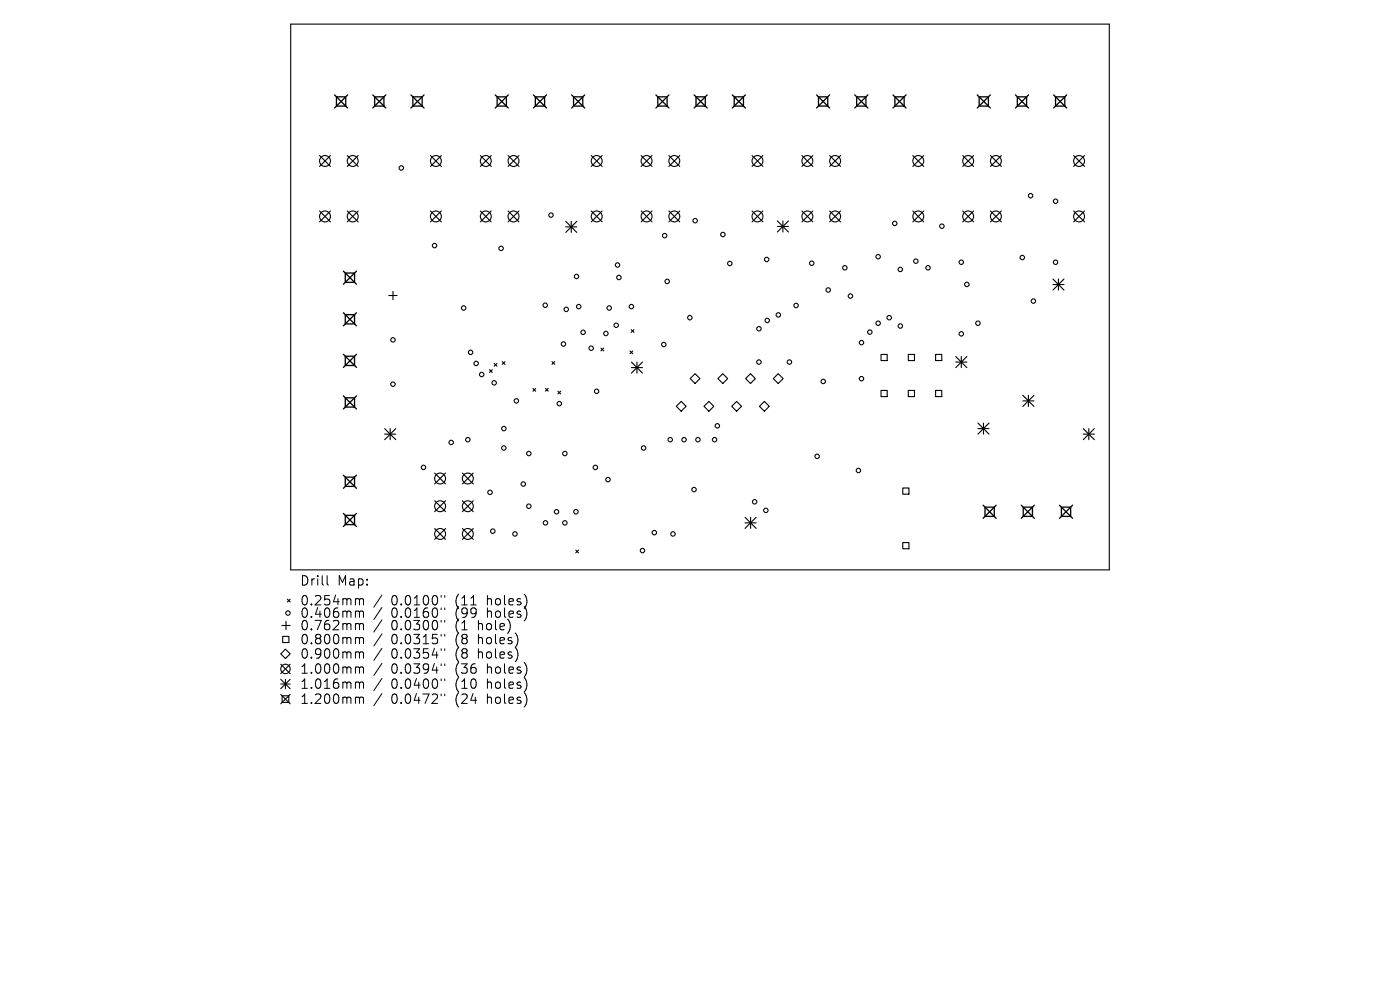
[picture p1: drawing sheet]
<svg xmlns="http://www.w3.org/2000/svg" width="297mm" height="210mm" viewBox="0 0 297 210" stroke-linecap="round" stroke-linejoin="round" font-family="sans-serif">
<defs><g id="words">
<g font-size="2.8">
<text x="63.6" y="124.5">Drill</text>
<text x="71.6" y="124.5">Map:</text>
<text x="63.6" y="128.7">0.254mm</text>
<text x="63.6" y="131.3">0.406mm</text>
<text x="83" y="128.7">0.0100&quot;</text>
<text x="83" y="131.3">0.0160&quot;</text>
<text x="96.7" y="128.7">(11</text>
<text x="96.7" y="131.3">(99</text>
<text x="103.6" y="128.7">holes)</text>
<text x="103.6" y="131.3">holes)</text>
<text x="63.6" y="134">0.762mm</text>
<text x="63.6" y="136.9">0.800mm</text>
<text x="83" y="134">0.0300&quot;</text>
<text x="83" y="136.9">0.0315&quot;</text>
<text x="96.7" y="134">(1</text>
<text x="96.7" y="136.9">(8</text>
<text x="101.7" y="134">hole)</text>
<text x="101.7" y="136.9">holes)</text>
<text x="63.6" y="140">0.900mm</text>
<text x="63.6" y="143.2">1.000mm</text>
<text x="83" y="140">0.0354&quot;</text>
<text x="83" y="143.2">0.0394&quot;</text>
<text x="96.7" y="140">(8</text>
<text x="96.7" y="143.2">(36</text>
<text x="101.7" y="140">holes)</text>
<text x="103.6" y="143.2">holes)</text>
<text x="63.6" y="146.4">1.016mm</text>
<text x="63.6" y="149.6">1.200mm</text>
<text x="83" y="146.4">0.0400&quot;</text>
<text x="83" y="149.6">0.0472&quot;</text>
<text x="96.7" y="146.4">(10</text>
<text x="96.7" y="149.6">(24</text>
<text x="103.6" y="146.4">holes)</text>
<text x="103.6" y="149.6">holes)</text>
</g>
</g></defs>
<g fill="none" stroke="#000" stroke-width=".23">
<path d="M61.7 5.1h173.6v115.8h-173.6zM67.8 33l2.3 2.3M70.1 33l-2.3 2.3M73.7 33l2.3 2.3M76 33l-2.3 2.3M91.3 33l2.3 2.3M93.6 33l-2.3 2.3M101.9 33l2.3 2.3M104.2 33l-2.3 2.3M107.8 33l2.3 2.3M110.1 33l-2.3 2.3M125.4 33l2.3 2.3"/>
<path d="M127.7 33l-2.3 2.3M136 33l2.3 2.3M138.3 33l-2.3 2.3M141.9 33l2.3 2.3M144.2 33l-2.3 2.3M159.5 33l2.4 2.3M161.9 33l-2.4 2.3M170.1 33l2.3 2.3M172.4 33l-2.3 2.3M176 33l2.3 2.3M178.3 33l-2.3 2.3M193.6 33l2.4 2.3"/>
<path d="M196 33l-2.4 2.3M204.2 33l2.4 2.3M206.6 33l-2.4 2.3M210.1 33l2.3 2.3M212.4 33l-2.3 2.3M227.8 33l2.3 2.3M230.1 33l-2.3 2.3M67.8 44.8l2.3 2.3M70.1 44.8l-2.3 2.3M73.7 44.8l2.3 2.3M76 44.8l-2.3 2.3M91.3 44.8l2.3 2.3"/>
<path d="M93.6 44.8l-2.3 2.3M101.9 44.8l2.3 2.3M104.2 44.8l-2.3 2.3M107.8 44.8l2.3 2.3M110.1 44.8l-2.3 2.3M125.4 44.8l2.3 2.3M127.7 44.8l-2.3 2.3M136 44.8l2.3 2.3M138.3 44.8l-2.3 2.3M141.9 44.8l2.3 2.3M144.2 44.8l-2.3 2.3M159.5 44.8l2.4 2.3"/>
<path d="M161.9 44.8l-2.4 2.3M170.1 44.8l2.3 2.3M172.4 44.8l-2.3 2.3M176 44.8l2.3 2.3M178.3 44.8l-2.3 2.3M193.6 44.8l2.4 2.3M196 44.8l-2.4 2.3M204.2 44.8l2.4 2.3M206.6 44.8l-2.4 2.3M210.1 44.8l2.3 2.3M212.4 44.8l-2.3 2.3M227.8 44.8l2.3 2.3"/>
<path d="M230.1 44.8l-2.3 2.3M82.5 62.7h1.7M83.4 61.8v1.8M103.8 78.4l.6 .6M104.4 78.4l-.6 .6M104.8 77.1l.6 .6M105.4 77.1l-.6 .6M106.5 76.7l.6 .6M107.1 76.7l-.6 .6M117.1 76.7l.6 .6M117.7 76.7l-.6 .6M127.5 73.8l.6 .6"/>
<path d="M128.1 73.8l-.6 .6M133.7 74.4l.5 .6M133.9 69.9l.6 .6M134.2 74.4l-.5 .6M134.5 69.9l-.6 .6M153.3 79.3l1.1 1-1.1 1.1-1-1.1zM159.2 79.3l1.1 1-1.1 1.1-1-1.1zM186.9 75.2h1.3v1.3h-1.3zM192.7 75.2h1.3v1.3h-1.3zM198.5 75.2h1.3v1.3h-1.3zM113.1 82.4l.5 .6M113.6 82.4l-.5 .6"/>
<path d="M115.7 82.4l.6 .6M116.3 82.4l-.6 .6M118.4 83l.5 .6M118.9 83l-.5 .6M144.5 85.2l1.1 1-1.1 1-1-1zM146.4 80.3l1.1-1 1 1-1 1.1zM150.4 85.2l1 1-1 1-1.1-1zM156.3 85.2l1 1-1 1-1.1-1zM162.2 85.2l1 1-1 1-1.1-1zM164.1 80.3l1-1 1 1-1 1.1zM186.9 82.8h1.3v1.3h-1.3zM192.7 82.8h1.3v1.3h-1.3z"/>
<path d="M198.5 82.8h1.3v1.3h-1.3zM92.2 100.3l2.3 2.4M92.2 106.2l2.3 2.3M92.2 112.1l2.3 2.3M94.5 100.3l-2.3 2.4M94.5 106.2l-2.3 2.3M94.5 112.1l-2.3 2.3M98.1 106.2l2.3 2.3M98.1 112.1l2.3 2.3M98.1 100.3l2.3 2.4M100.4 106.2l-2.3 2.3M100.4 100.3l-2.3 2.4"/>
<path d="M100.4 112.1l-2.3 2.3M122.1 116.7l.6 .6M122.7 116.7l-.6 .6M191.5 103.5h1.3v1.3h-1.3zM191.5 115.1h1.3v1.3h-1.3zM59.6 138.7l1-1 1 1-1 1zM59.8 132.7h1.8M60 135h1.3v1.3h-1.3zM60.7 131.8v1.8M61 127.1l.6 .6M61.6 127.1l-.6 .6M59.6 140.9l2 2"/>
<path d="M59.6 144.1l2 2M59.6 145.1h2M59.6 147.3l2 2M59.8 147.6h1.5v1.4h-1.5zM60.6 144.1v2M61.6 140.9l-2 2M61.6 144.1l-2 2M61.6 147.3l-2 2"/>
<circle cx="68.9" cy="34.2" r="1.16"/>
<circle cx="74.8" cy="34.2" r="1.16"/>
<circle cx="85.1" cy="35.6" r=".47"/>
<circle cx="92.5" cy="34.2" r="1.16"/>
<circle cx="103.1" cy="34.2" r="1.16"/>
<circle cx="108.9" cy="34.2" r="1.16"/>
<circle cx="126.6" cy="34.2" r="1.16"/>
<circle cx="137.2" cy="34.2" r="1.16"/>
<circle cx="143.1" cy="34.2" r="1.16"/>
<circle cx="160.7" cy="34.2" r="1.16"/>
<circle cx="171.3" cy="34.2" r="1.16"/>
<circle cx="177.2" cy="34.2" r="1.16"/>
<circle cx="194.8" cy="34.2" r="1.16"/>
<circle cx="205.4" cy="34.2" r="1.16"/>
<circle cx="211.3" cy="34.2" r="1.16"/>
<circle cx="228.9" cy="34.2" r="1.16"/>
<circle cx="68.9" cy="45.9" r="1.16"/>
<circle cx="74.8" cy="45.9" r="1.16"/>
<circle cx="92.2" cy="52.1" r=".47"/>
<circle cx="92.5" cy="45.9" r="1.16"/>
<circle cx="103.1" cy="45.9" r="1.16"/>
<circle cx="106.3" cy="52.7" r=".47"/>
<circle cx="108.9" cy="45.9" r="1.16"/>
<circle cx="116.9" cy="45.6" r=".47"/>
<circle cx="122.3" cy="58.6" r=".47"/>
<circle cx="126.6" cy="45.9" r="1.16"/>
<circle cx="131" cy="56.2" r=".47"/>
<circle cx="131.3" cy="58.9" r=".47"/>
<circle cx="137.2" cy="45.9" r="1.16"/>
<circle cx="141" cy="50" r=".47"/>
<circle cx="141.5" cy="59.7" r=".47"/>
<circle cx="143.1" cy="45.9" r="1.16"/>
<circle cx="147.5" cy="46.8" r=".47"/>
<circle cx="153.4" cy="49.7" r=".47"/>
<circle cx="154.8" cy="55.9" r=".47"/>
<circle cx="160.7" cy="45.9" r="1.16"/>
<circle cx="162.6" cy="55" r=".47"/>
<circle cx="171.3" cy="45.9" r="1.16"/>
<circle cx="172.2" cy="55.8" r=".47"/>
<circle cx="177.2" cy="45.9" r="1.16"/>
<circle cx="179.2" cy="56.8" r=".47"/>
<circle cx="186.3" cy="54.5" r=".47"/>
<circle cx="189.8" cy="47.4" r=".47"/>
<circle cx="191" cy="57.2" r=".47"/>
<circle cx="194.3" cy="55.4" r=".47"/>
<circle cx="194.8" cy="45.9" r="1.16"/>
<circle cx="196.9" cy="56.8" r=".47"/>
<circle cx="199.8" cy="48" r=".47"/>
<circle cx="203.9" cy="55.6" r=".47"/>
<circle cx="205.4" cy="45.9" r="1.16"/>
<circle cx="211.3" cy="45.9" r="1.16"/>
<circle cx="216.9" cy="54.6" r=".47"/>
<circle cx="218.6" cy="41.5" r=".47"/>
<circle cx="223.9" cy="55.6" r=".47"/>
<circle cx="223.9" cy="42.7" r=".47"/>
<circle cx="228.9" cy="45.9" r="1.16"/>
<circle cx="83.4" cy="72.1" r=".47"/>
<circle cx="98.4" cy="65.3" r=".47"/>
<circle cx="99.8" cy="74.7" r=".47"/>
<circle cx="101" cy="77.1" r=".47"/>
<circle cx="102.2" cy="79.4" r=".47"/>
<circle cx="115.7" cy="64.7" r=".47"/>
<circle cx="119.5" cy="73" r=".47"/>
<circle cx="120.1" cy="65.6" r=".47"/>
<circle cx="122.8" cy="65" r=".47"/>
<circle cx="123.7" cy="70.5" r=".47"/>
<circle cx="125.4" cy="73.9" r=".47"/>
<circle cx="128.5" cy="70.7" r=".47"/>
<circle cx="129.2" cy="65.3" r=".47"/>
<circle cx="130.7" cy="69" r=".47"/>
<circle cx="133.9" cy="65" r=".47"/>
<circle cx="140.8" cy="73.1" r=".47"/>
<circle cx="146.3" cy="67.4" r=".47"/>
<circle cx="161" cy="69.7" r=".47"/>
<circle cx="161" cy="76.8" r=".47"/>
<circle cx="162.8" cy="68" r=".47"/>
<circle cx="165.1" cy="66.8" r=".47"/>
<circle cx="167.5" cy="76.8" r=".47"/>
<circle cx="168.9" cy="64.8" r=".47"/>
<circle cx="175.7" cy="61.5" r=".47"/>
<circle cx="180.4" cy="62.8" r=".47"/>
<circle cx="182.8" cy="72.7" r=".47"/>
<circle cx="184.5" cy="70.5" r=".47"/>
<circle cx="186.3" cy="68.6" r=".47"/>
<circle cx="188.6" cy="67.4" r=".47"/>
<circle cx="191" cy="69.2" r=".47"/>
<circle cx="203.9" cy="70.8" r=".47"/>
<circle cx="205.1" cy="60.3" r=".47"/>
<circle cx="207.5" cy="68.6" r=".47"/>
<circle cx="219.2" cy="63.9" r=".47"/>
<circle cx="83.4" cy="81.5" r=".47"/>
<circle cx="89.8" cy="99.2" r=".47"/>
<circle cx="95.7" cy="93.9" r=".47"/>
<circle cx="99.2" cy="93.3" r=".47"/>
<circle cx="104.8" cy="81.2" r=".47"/>
<circle cx="106.9" cy="90.9" r=".47"/>
<circle cx="106.9" cy="95" r=".47"/>
<circle cx="109.5" cy="85" r=".47"/>
<circle cx="112.2" cy="96.2" r=".47"/>
<circle cx="118.7" cy="85.6" r=".47"/>
<circle cx="119.8" cy="96.2" r=".47"/>
<circle cx="126.3" cy="99.2" r=".47"/>
<circle cx="126.6" cy="83" r=".47"/>
<circle cx="136.5" cy="95" r=".47"/>
<circle cx="142.2" cy="93.3" r=".47"/>
<circle cx="145.1" cy="93.3" r=".47"/>
<circle cx="148.1" cy="93.3" r=".47"/>
<circle cx="151.6" cy="93.3" r=".47"/>
<circle cx="152.2" cy="90.3" r=".47"/>
<circle cx="173.4" cy="96.8" r=".47"/>
<circle cx="174.6" cy="80.9" r=".47"/>
<circle cx="182.1" cy="99.8" r=".47"/>
<circle cx="182.8" cy="80.3" r=".47"/>
<circle cx="93.4" cy="113.3" r="1.16"/>
<circle cx="93.4" cy="101.5" r="1.16"/>
<circle cx="93.4" cy="107.4" r="1.16"/>
<circle cx="99.2" cy="113.3" r="1.16"/>
<circle cx="99.2" cy="101.5" r="1.16"/>
<circle cx="99.2" cy="107.4" r="1.16"/>
<circle cx="104" cy="104.4" r=".47"/>
<circle cx="104.5" cy="112.7" r=".47"/>
<circle cx="109.2" cy="113.3" r=".47"/>
<circle cx="111" cy="102.7" r=".47"/>
<circle cx="112.2" cy="107.4" r=".47"/>
<circle cx="115.7" cy="110.9" r=".47"/>
<circle cx="118.1" cy="108.6" r=".47"/>
<circle cx="119.8" cy="110.9" r=".47"/>
<circle cx="122.2" cy="108.6" r=".47"/>
<circle cx="129" cy="101.7" r=".47"/>
<circle cx="136.3" cy="116.8" r=".47"/>
<circle cx="138.8" cy="113" r=".47"/>
<circle cx="142.8" cy="113.3" r=".47"/>
<circle cx="147.2" cy="103.9" r=".47"/>
<circle cx="160.1" cy="106.4" r=".47"/>
<circle cx="162.5" cy="108.3" r=".47"/>
<circle cx="61.1" cy="130" r=".47"/>
<circle cx="60.6" cy="141.9" r="1"/>
</g>
<g fill="none" stroke="#000" stroke-width=".24">
<path d="M120 47l2.4 2.3M120 48.1h2.4M121.2 47v2.3M122.4 47l-2.4 2.3M164.9 46.9l2.4 2.3M164.9 48h2.4M166.1 46.9v2.3M167.3 46.9l-2.4 2.3M223.4 59.2l2.3 2.3M224.5 59.2v2.3M225.7 59.2l-2.3 2.3M133.9 76.8l2.4 2.4"/>
<path d="M133.9 78h2.4M135.1 76.8v2.4M136.3 76.8l-2.4 2.4M202.8 75.6l2.3 2.4M202.8 76.8h2.3M203.9 75.6v2.4M205.1 75.6l-2.3 2.4M223.4 60.4h2.3M81.6 90.9l2.4 2.4M81.6 92.1h2.4M82.8 90.9v2.4M84 90.9l-2.4 2.4"/>
<path d="M207.5 89.7l2.3 2.4M207.5 90.9h2.3M208.6 89.7v2.4M209.8 89.7l-2.3 2.4M217 83.9l2.3 2.3M217 85h2.3M218.2 83.9v2.3M219.3 83.9l-2.3 2.3M229.8 92.1h2.4M229.8 90.9l2.4 2.4M231 90.9v2.4M232.2 90.9l-2.4 2.4"/>
<path d="M158.1 109.7l2.3 2.4M158.1 110.9h2.3M159.2 109.7v2.4M160.4 109.7l-2.3 2.4"/>
</g>
<g fill="none" stroke="#000" stroke-width=".28">
<path d="M71 20.1l2.8 2.8M71.4 20.5h1.9v2h-1.9zM73.8 20.1l-2.8 2.8M79.1 20.1l2.8 2.8M79.5 20.5h1.9v2h-1.9zM81.9 20.1l-2.8 2.8M87.2 20.1l2.8 2.8M87.6 20.5h2v2h-2zM90 20.1l-2.8 2.8M105.1 20.1l2.7 2.8M105.5 20.5h1.9v2h-1.9zM107.8 20.1l-2.7 2.8"/>
<path d="M113.2 20.1l2.7 2.8M113.6 20.5h1.9v2h-1.9zM115.9 20.1l-2.7 2.8M121.3 20.1l2.7 2.8M121.7 20.5h1.9v2h-1.9zM124 20.1l-2.7 2.8M139.1 20.1l2.8 2.8M139.6 20.5h1.9v2h-1.9zM141.9 20.1l-2.8 2.8M147.2 20.1l2.8 2.8M147.7 20.5h1.9v2h-1.9zM150 20.1l-2.8 2.8"/>
<path d="M155.4 20.1l2.7 2.8M155.8 20.5h1.9v2h-1.9zM158.1 20.1l-2.7 2.8M173.2 20.1l2.8 2.8M173.6 20.5h2v2h-2zM176 20.1l-2.8 2.8M181.3 20.1l2.8 2.8M181.7 20.5h2v2h-2zM184.1 20.1l-2.8 2.8M189.4 20.1l2.8 2.8M189.8 20.5h2v2h-2zM192.2 20.1l-2.8 2.8"/>
<path d="M207.3 20.1l2.8 2.8M207.7 20.5h2v2h-2zM210.1 20.1l-2.8 2.8M215.4 20.1l2.8 2.8M215.8 20.5h2v2h-2zM218.2 20.1l-2.8 2.8M223.5 20.1l2.8 2.8M223.9 20.5h2v2h-2zM226.3 20.1l-2.8 2.8M72.8 57.5l2.8 2.8M73.3 57.9h1.9v2h-1.9zM75.6 57.5l-2.8 2.8"/>
<path d="M72.8 66.3l2.8 2.8M72.8 75.2l2.8 2.7M73.3 66.7h1.9v2h-1.9zM73.3 75.6h1.9v1.9h-1.9zM75.6 66.3l-2.8 2.8M75.6 75.2l-2.8 2.7M72.8 84l2.8 2.8M73.3 84.4h1.9v2h-1.9zM75.6 84l-2.8 2.8M72.8 100.8l2.8 2.8M72.8 108.9l2.8 2.8M73.3 101.2h1.9v2h-1.9z"/>
<path d="M73.3 109.3h1.9v2h-1.9zM75.6 100.8l-2.8 2.8M75.6 108.9l-2.8 2.8M208.6 107.2l2.7 2.8M209 107.6h1.9v1.9h-1.9zM211.3 107.2l-2.7 2.8M216.7 107.2l2.7 2.8M217.1 107.6h1.9v1.9h-1.9zM219.4 107.2l-2.7 2.8M224.8 107.2l2.7 2.8M225.2 107.6h1.9v1.9h-1.9zM227.5 107.2l-2.7 2.8"/>
</g>
<g fill="none" stroke="#000" stroke-width=".21">
<path d="M69.4 122.1v1.7l.3 .3M75.7 127l.5 .1 .1 .2M75.7 129.6l.5 .1 .1 .2M75.7 132.3h.3l.3 .3M75.7 135.2l.5 .1 .1 .2M75.7 138.3l.5 .1 .1 .2M76.3 127.3l.2-.3 .5 .1 .1 1.2M76.3 127.3v1M76.3 129.9v1.1M76.3 132.6v1M76.3 135.5v1.1M76.3 138.6v1"/>
<path d="M76.3 129.9l.2-.3 .5 .1 .1 1.3M76.3 132.6l.2-.3 .5 .1 .1 1.2M76.3 135.5l.2-.3 .5 .1 .1 1.3M76.3 138.6l.2-.3 .5 .1 .1 1.2M81 126.2l-1.7 2.6M81 128.9l-1.7 2.5M81 131.5l-1.7 2.6M81 134.5l-1.7 2.5M81 137.5l-1.7 2.6M93.6 126.3v.4M93.6 129v.3M93.6 131.6v.4"/>
<path d="M93.6 134.6v.3M93.6 137.6v.4M94.4 126.3v.4M94.4 129v.3M94.4 131.6v.4M94.4 134.6v.3M94.4 137.6v.4M75.7 141.5l.5 .1 .1 .2M75.7 144.7l.5 .1 .1 .2M75.7 147.9l.5 .1 .1 .2M76.3 141.8v1M76.3 145v1"/>
<path d="M76.3 148.2v1M76.3 141.8l.2-.3 .5 .1 .1 1.2M76.3 145l.2-.3 .5 .1 .1 1.2M76.3 148.2l.2-.3 .5 .1 .1 1.2M81 140.7l-1.7 2.6M81 143.9l-1.7 2.6M81 147.1l-1.7 2.6M93.6 140.8v.4M93.6 144v.4M93.6 147.2v.4M94.4 140.8v.4M94.4 144v.4"/>
<path d="M94.4 147.2v.4"/>
</g>
<use href="#words"/>
</svg>
